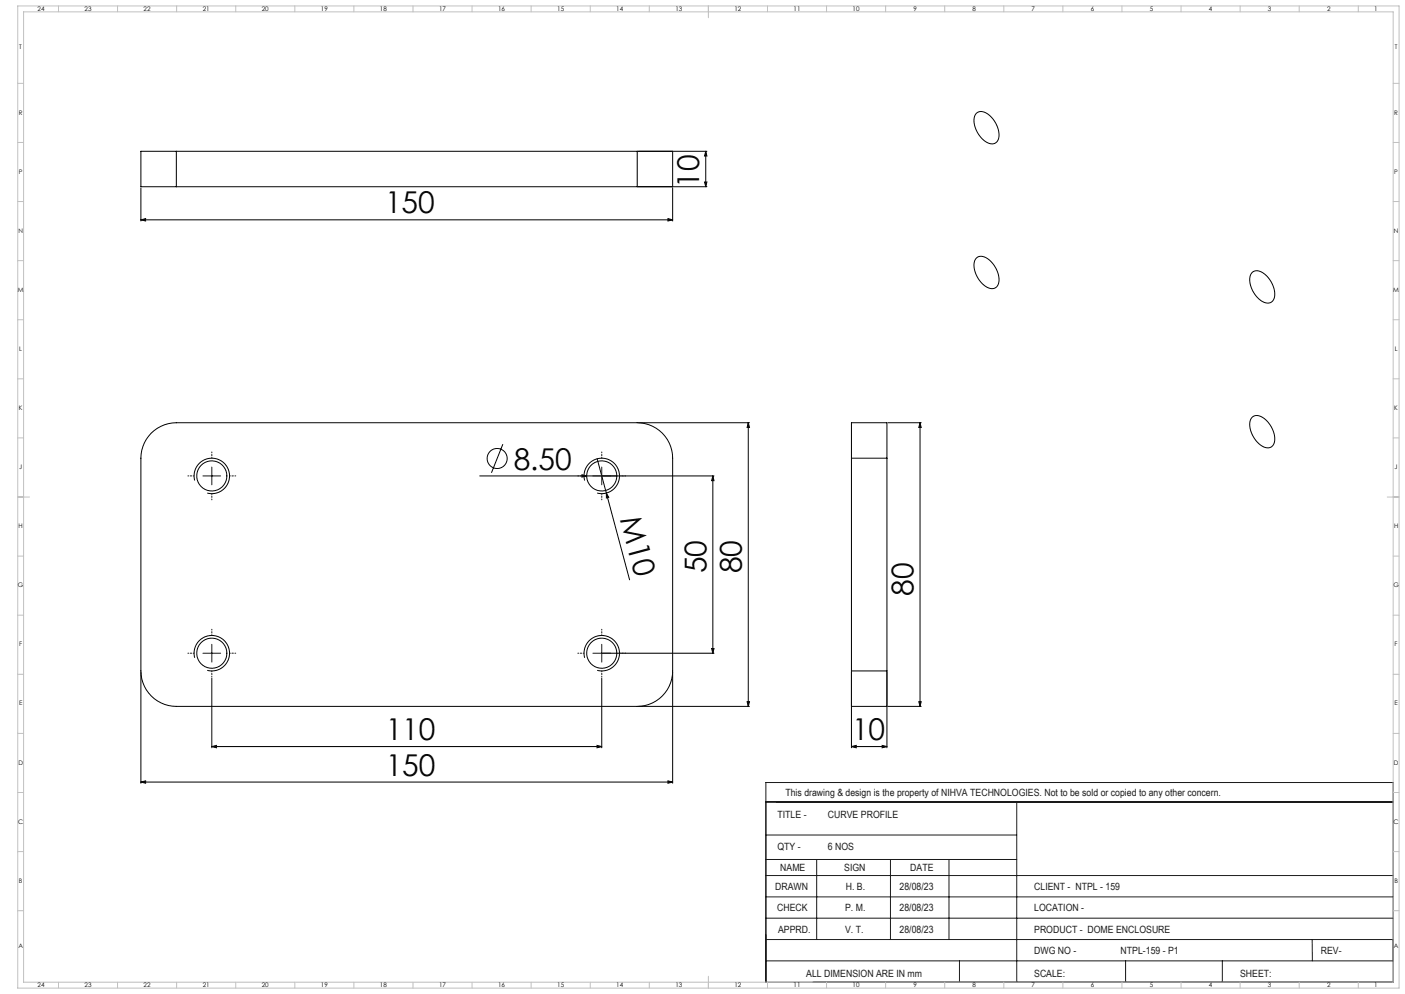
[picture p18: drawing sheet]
<svg xmlns="http://www.w3.org/2000/svg" width="1189mm" height="841mm" viewBox="0 0 1189 841" stroke-linecap="round" stroke-linejoin="round" font-family="sans-serif">
<defs><g id="words">
<g font-size="25.4">
<text x="592" y="159" transform="rotate(-90 592 159)">10</text>
<text x="326" y="180">150</text>
<text x="435" y="398">8.50</text>
<text x="524" y="439" transform="rotate(75 524 439)">M10</text>
<text x="598" y="485" transform="rotate(-90 598 485)">50</text>
<text x="628" y="485" transform="rotate(-90 628 485)">80</text>
<text x="773" y="504" transform="rotate(-90 773 504)">80</text>
<text x="326" y="626">110</text>
<text x="721" y="626">10</text>
<text x="326" y="656">150</text>
</g>
<g font-size="8.5" fill="#191924">
<text x="665" y="674">This drawing &amp; design is the property of NIHVA TECHNOLOGIES. Not to be sold or copied to any other concern.</text>
<text x="658" y="692">TITLE -</text>
<text x="701" y="692">CURVE PROFILE</text>
<text x="658" y="719">QTY -</text>
<text x="701" y="719">6 NOS</text>
<text x="660" y="737">NAME</text>
<text x="714" y="737">SIGN</text>
<text x="770" y="737">DATE</text>
<text x="656" y="753">DRAWN</text>
<text x="716" y="753">H. B.</text>
<text x="761" y="753">28/08/23</text>
<text x="875" y="753">CLIENT - NTPL - 159</text>
<text x="658" y="771">CHECK</text>
<text x="715" y="771">P. M.</text>
<text x="761" y="771">28/08/23</text>
<text x="875" y="771">LOCATION -</text>
<text x="659" y="789">APPRD.</text>
<text x="715" y="789">V. T.</text>
<text x="761" y="789">28/08/23</text>
<text x="875" y="789">PRODUCT - DOME ENCLOSURE</text>
<text x="875" y="807">DWG NO -</text>
<text x="948" y="807">NTPL-159 - P1</text>
<text x="1118" y="807">REV-</text>
<text x="682" y="826">ALL DIMENSION ARE IN mm</text>
<text x="875" y="826">SCALE:</text>
<text x="1049" y="826">SHEET:</text>
</g>
<g font-size="5.3">
<text x="32" y="9">24</text>
<text x="72" y="9">23</text>
<text x="122" y="9">22</text>
<text x="172" y="9">21</text>
<text x="222" y="9">20</text>
<text x="272" y="9">19</text>
<text x="322" y="9">18</text>
<text x="372" y="9">17</text>
<text x="422" y="9">16</text>
<text x="472" y="9">15</text>
<text x="522" y="9">14</text>
<text x="572" y="9">13</text>
<text x="622" y="9">12</text>
<text x="672" y="9">11</text>
<text x="722" y="9">10</text>
<text x="773" y="9">9</text>
<text x="823" y="9">8</text>
<text x="873" y="9">7</text>
<text x="923" y="9">6</text>
<text x="973" y="9">5</text>
<text x="1023" y="9">4</text>
<text x="1073" y="9">3</text>
<text x="1123" y="9">2</text>
<text x="1163" y="9">1</text>
<text x="16" y="42">T</text>
<text x="1180" y="42">T</text>
<text x="16" y="97">R</text>
<text x="1180" y="97">R</text>
<text x="16" y="147">P</text>
<text x="1180" y="147">P</text>
<text x="16" y="197">N</text>
<text x="1180" y="197">N</text>
<text x="15" y="247">M</text>
<text x="1179" y="247">M</text>
<text x="16" y="297">L</text>
<text x="1180" y="297">L</text>
<text x="16" y="347">K</text>
<text x="1180" y="347">K</text>
<text x="16" y="397">J</text>
<text x="1180" y="397">J</text>
<text x="16" y="447">H</text>
<text x="1180" y="447">H</text>
<text x="15" y="497">G</text>
<text x="1179" y="497">G</text>
<text x="16" y="547">F</text>
<text x="1180" y="547">F</text>
<text x="16" y="597">E</text>
<text x="1180" y="597">E</text>
<text x="16" y="647">D</text>
<text x="1180" y="647">D</text>
<text x="15" y="697">C</text>
<text x="1179" y="697">C</text>
<text x="16" y="747">B</text>
<text x="1180" y="747">B</text>
<text x="16" y="802">A</text>
<text x="1180" y="802">A</text>
<text x="32" y="835">24</text>
<text x="72" y="835">23</text>
<text x="122" y="835">22</text>
<text x="172" y="835">21</text>
<text x="222" y="835">20</text>
<text x="272" y="835">19</text>
<text x="322" y="835">18</text>
<text x="372" y="835">17</text>
<text x="422" y="835">16</text>
<text x="472" y="835">15</text>
<text x="522" y="835">14</text>
<text x="572" y="835">13</text>
<text x="622" y="835">12</text>
<text x="672" y="835">11</text>
<text x="722" y="835">10</text>
<text x="773" y="835">9</text>
<text x="823" y="835">8</text>
<text x="873" y="835">7</text>
<text x="923" y="835">6</text>
<text x="973" y="835">5</text>
<text x="1023" y="835">4</text>
<text x="1073" y="835">3</text>
<text x="1123" y="835">2</text>
<text x="1163" y="835">1</text>
</g>
</g></defs>
<g fill="none" stroke="#000" stroke-width=".85">
<path d="M826 96l3-2 4 1 3 2 4 4 3 4 2 5v5l-1 4a7 7 0 0 1-11 0l-5-5-3-7-1-7zM149 128h-30v30h30M149 128h390M149 128v30M539 128h30v30h-30M539 128v30M540 128h58M597 128l1 4h-2zM597 128v30M119 159v28M149 158h390M540 158h58"/>
<path d="M569 159v28M596 154h2l-1 4zM119 186l4-1v2zM119 186h450M565 185l4 1-4 1zM826 218a9 9 0 0 1 13 3l3 5 3 6v6l-1 3a7 7 0 0 1-11 0l-5-5-3-6-1-7zM1060 230l3-1 3 1 4 2 4 3 3 6 2 5v5l-1 3a7 7 0 0 1-12-1l-5-5-3-7v-6v-2zM540 358h94M633 358l1 4h-2zM633 358v240M752 358h28M779 358l1 4h-2z"/>
<path d="M779 358v240M1060 353l2-1h4l4 2 4 4 3 5 2 6v4l-1 3a7 7 0 0 1-12 0l-5-5-3-7v-6v-3zM128 366a30 30 0 0 1 21-8h390a30 30 0 0 1 30 30v180a30 30 0 0 1-30 30h-390a30 30 0 0 1-30-30v-180a30 30 0 0 1 9-22zM426 376l-10 24M505 388l28 103M721 388v-30h30v30M721 388v180M721 388h30M751 388v180M165 407a15 15 0 0 1 13-19 15 15 0 0 1 16 16 15 15 0 0 1-19 13M406 403h198M492 402l4 1-4 1z"/>
<path d="M495 407a15 15 0 0 1 13-19 15 15 0 0 1 16 16 15 15 0 0 1-19 13M513 417l2 4h-2zM603 403l1 4h-2zM603 403v150M165 557a15 15 0 0 1 13-19 15 15 0 0 1 16 16 15 15 0 0 1-19 13M495 557a15 15 0 0 1 13-19 15 15 0 0 1 16 16 15 15 0 0 1-19 13M510 553h94M602 549h2l-1 4zM119 569v94M179 574v59M509 574v59M569 569v94"/>
<path d="M721 568v30h30v-30M721 568h30M721 569v64M751 569v64M540 598h94M632 594h2l-1 4zM752 598h28M778 594h2l-1 4zM179 632l4-1v2zM179 632h330M505 631l4 1-4 1zM721 632l4-1v2z"/>
<path d="M721 632h30M747 631l4 1-4 1zM119 662l4-1v2zM119 662h450M565 661l4 1-4 1zM648 678v153"/>
<circle cx="421" cy="388" r="8"/>
<circle cx="179" cy="403" r="13"/>
<circle cx="509" cy="403" r="13"/>
<circle cx="179" cy="553" r="13"/>
<circle cx="509" cy="553" r="13"/>
</g>
<g fill="none" stroke="#191924" stroke-width=".85">
<path d="M179 395v15M509 395v15M172 403h15M502 403h15M172 553h15M179 545v15M502 553h15M509 545v15M648 662h531v169h-531zM648 678h531M860 678v153M648 706h212"/>
<path d="M648 727h212M691 727v68M754 727v68M803 727v68M648 759h531M648 741h531M648 777h531M648 795h531M1110 795l1 18M648 813h531M812 813v18M953 813v18"/>
<path d="M1034 813v18"/>
</g>
<g fill="none" stroke="#c0c0c0" stroke-width=".85">
<path d="M15 5h1169v831h-1169zM20 10h1159v821h-1159zM49 5v5M99 5v5M149 5v5M199 5v5M249 5v5M299 5v5M349 5v5M399 5v5M449 5v5M499 5v5"/>
<path d="M549 5v5M599 5v10M649 5v5M699 5v5M749 5v5M799 5v5M849 5v5M899 5v5M949 5v5M999 5v5M1049 5v5M1099 5v5"/>
<path d="M1149 5v5M15 71h5M1179 71h5M15 121h5M1179 121h5M15 171h5M1179 171h5M15 221h5M1179 221h5M15 271h5M1179 271h5M15 321h5"/>
<path d="M1179 321h5M15 371h5M1179 371h5M15 421h10M1174 421h10M15 471h5M1179 471h5M15 521h5M1179 521h5M15 571h5M1179 571h5M15 621h5"/>
<path d="M1179 621h5M15 671h5M1179 671h5M15 721h5M1179 721h5M15 771h5M1179 771h5M49 831v5M99 831v5M149 831v5M199 831v5M249 831v5"/>
<path d="M299 831v5M349 831v5M399 831v5M449 831v5M499 831v5M549 831v5M599 826v10M649 831v5M699 831v5M749 831v5M799 831v5M849 831v5"/>
<path d="M899 831v5M949 831v5M999 831v5M1049 831v5M1099 831v5M1149 831v5"/>
</g>
<g fill="none" stroke="#191924" stroke-width=".85" stroke-dasharray="15.2 1.3 1.3 1.3" stroke-dashoffset="14.5">
<path d="M179 388v-6M509 388v-6M164 403h-5M179 418v5M194 403h6M494 403h-5M509 418v5M524 403h6M179 538v-6M509 538v-6M164 553h-5M194 553h6"/>
<path d="M494 553h-5M524 553h6M179 568v5M509 568v5"/>
</g>
<g fill="#000">
<path d="M492 402l4 1-4 1zM513 417l2 4h-2z"/>
<path d="M596 154h2l-1 4zM597 128l1 4h-2z"/>
<path d="M565 185l4 1-4 1zM119 186l4-1v2z"/>
<path d="M603 403l1 4h-2zM602 549h2l-1 4zM633 358l1 4h-2zM632 594h2l-1 4zM779 358l1 4h-2zM778 594h2l-1 4z"/>
<path d="M179 632l4-1v2zM505 631l4 1-4 1zM721 632l4-1v2zM747 631l4 1-4 1z"/>
<path d="M119 662l4-1v2zM565 661l4 1-4 1z"/>
</g>
<use href="#words"/>
</svg>
